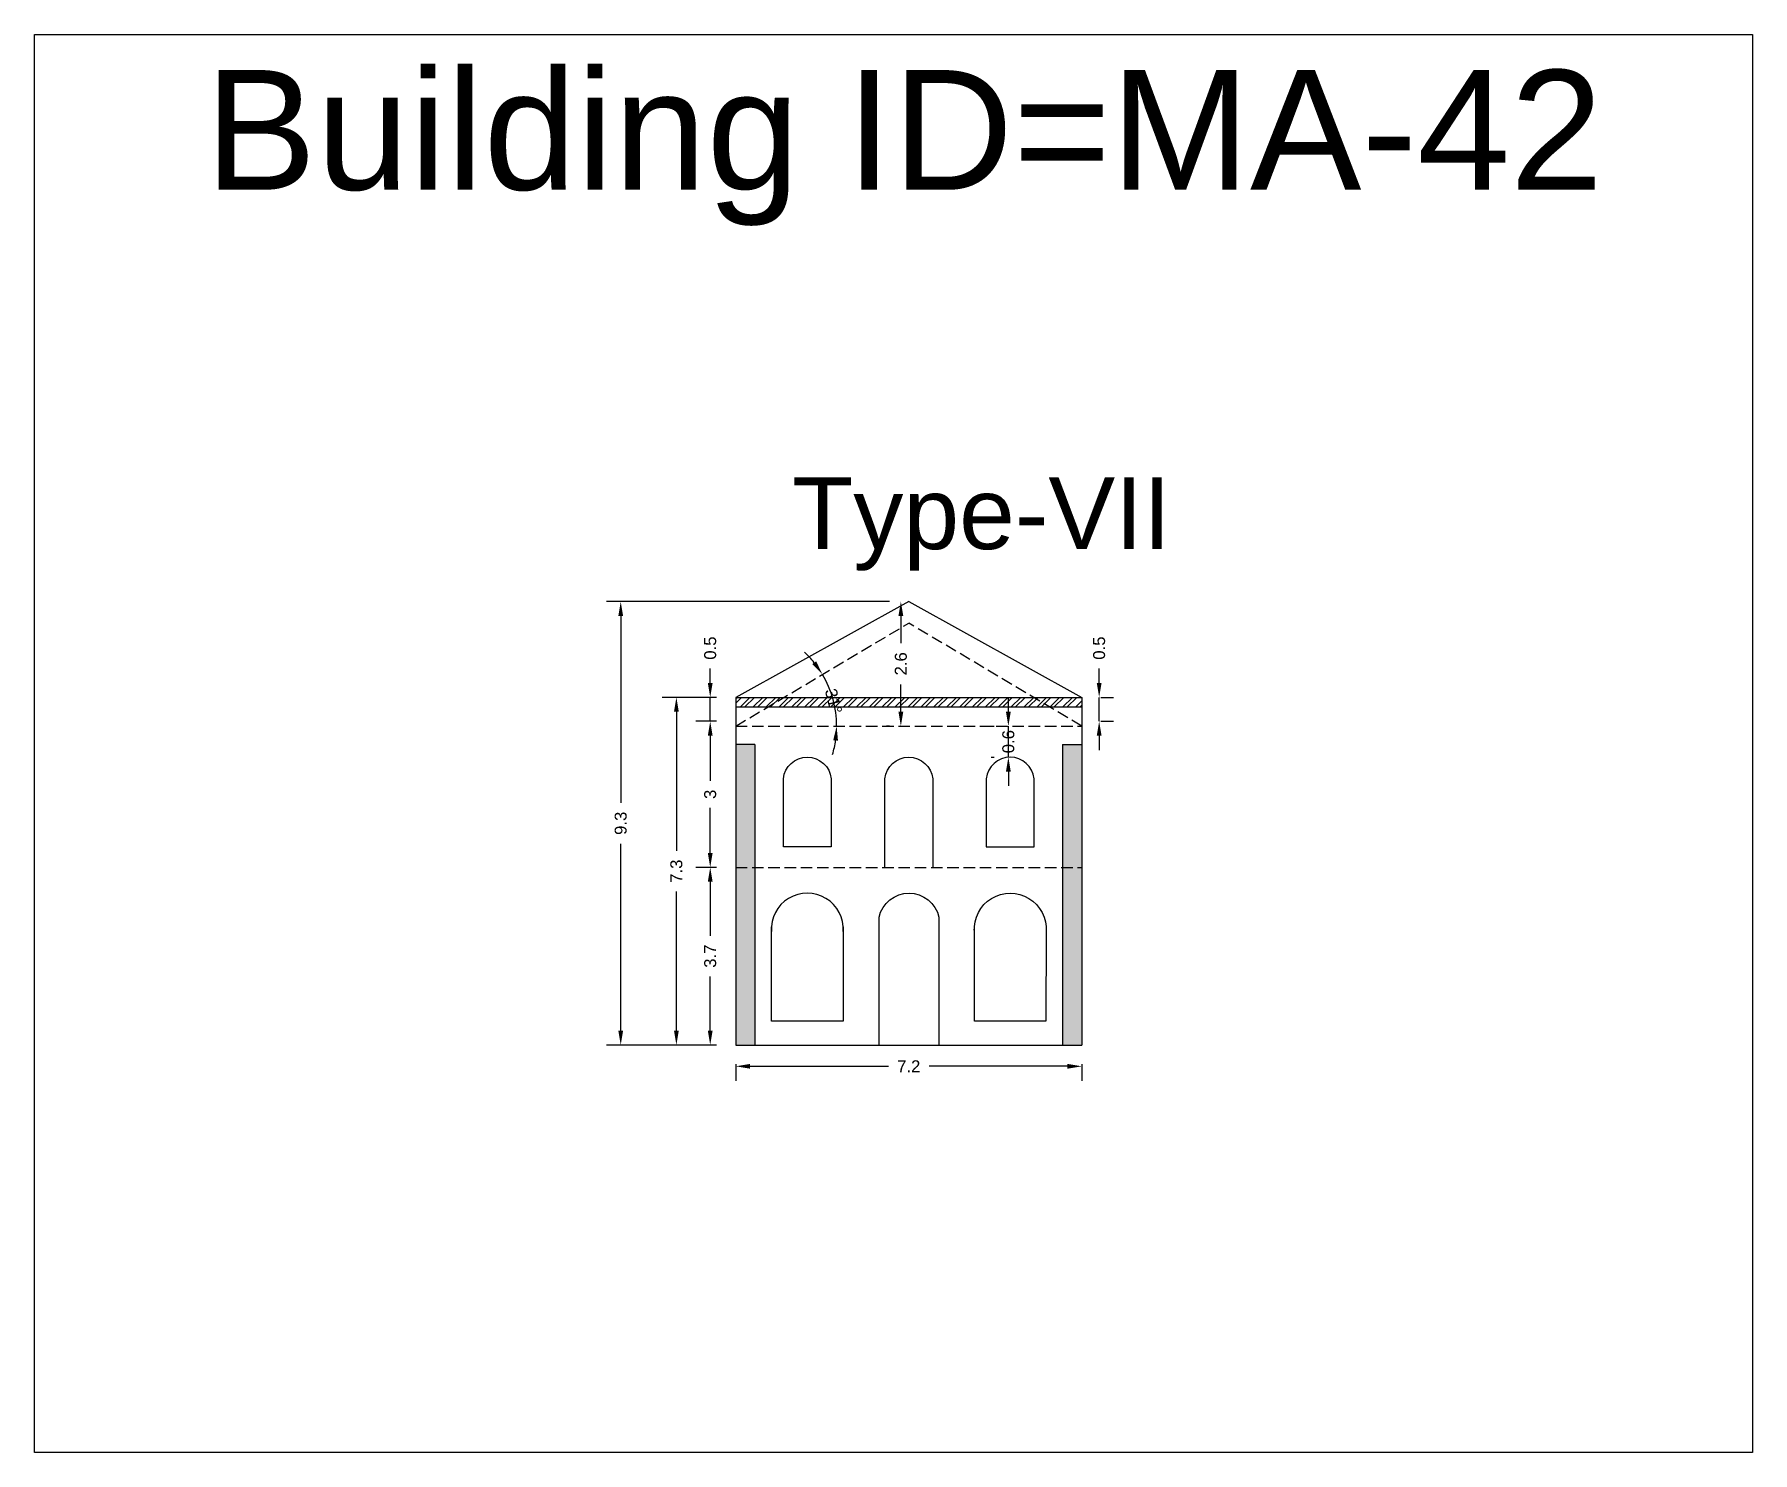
# Model space of a CAD drawing. Header units: metres. Extents: x 3416649 to 3417100, y -6712966 to -6712690.
# Drawn here: x 3416691.54 to 3416727.44, y -6712847.64 to -6712818.02 of the extents above; entities that cross this region are included whole.
import ezdxf

# ---------------------------------------------------------------- set-up
doc = ezdxf.new("R2010")
doc.units = ezdxf.units.M
doc.linetypes.add('ACAD_ISO02W100', pattern=[15, 12, -3])
doc.layers.add('Dotted', color=7, linetype='ACAD_ISO02W100', plot=False)
doc.styles.get("Standard").update_dxf_attribs({"font": 'arial.ttf'})
doc.dimstyles.new('ISO-25', dxfattribs={"dimtxt": 0.25, "dimasz": 0.3, "dimexe": 0.3, "dimexo": 0.4, "dimgap": 0.2, "dimtad": 0, "dimdec": 1, "dimdsep": 46, "dimtxsty": 'Standard', "dimcen": 2.5, "dimadec": 0, "dimazin": 0, "dimtfac": 1, "dimtdec": 1, "dimtmove": 0, "dimatfit": 3, "dimfxl": 1, "dimarcsym": 0})

# ---------------------------------------------------------------- blocks, each defined once
blk = doc.blocks.new('*D338')
at = {"color": 0, "lineweight": -2, "transparency": 16777216}
for p, q in [((3416705.794, -6712835.416), (3416705.361, -6712835.416)), ((3416705.661, -6712835.716), (3416705.661, -6712836.843)), ((3416705.661, -6712838.826), (3416705.661, -6712837.698)), ((3416705.794, -6712839.126), (3416705.361, -6712839.126))]:
    blk.add_line(p, q, dxfattribs=at)
at = {"color": 0, "transparency": 16777216}
for points in [[(3416705.611, -6712835.716), (3416705.711, -6712835.716), (3416705.661, -6712835.416)], [(3416705.611, -6712838.826), (3416705.711, -6712838.826), (3416705.661, -6712839.126)]]:
    blk.add_solid(points, dxfattribs=at)
at = {"layer": 'Defpoints', "color": 0, "transparency": 16777216}
for p in [(3416705.661, -6712835.416), (3416706.194, -6712835.416), (3416706.194, -6712839.126)]:
    blk.add_point(p, dxfattribs=at)
at = {"color": 0, "transparency": 16777216, "insert": (3416705.661, -6712837.271), "char_height": 0.25, "attachment_point": 5, "rotation": 90}
blk.add_mtext('3.7', dxfattribs=at)
blk = doc.blocks.new('*D339')
at = {"color": 0, "lineweight": -2, "transparency": 16777216}
for start, end in [(38.9015, 47.0613), (360, 30.7418), (343.6805, 351.8403)]:
    blk.add_arc((3416706.194, -6712832.466), 2.108, start, end, dxfattribs=at)
at = {"color": 0, "transparency": 16777216}
for points in [[(3416707.875, -6712831.113), (3416707.793, -6712831.17), (3416708.006, -6712831.388)], [(3416708.231, -6712832.762), (3416708.33, -6712832.769), (3416708.302, -6712832.466)]]:
    blk.add_solid(points, dxfattribs=at)
at = {"layer": 'Defpoints', "color": 0, "transparency": 16777216}
for p in [(3416709.809, -6712830.316), (3416708.168, -6712831.728), (3416706.194, -6712832.466), (3416706.194, -6712832.466), (3416713.424, -6712832.466)]:
    blk.add_point(p, dxfattribs=at)
at = {"color": 0, "transparency": 16777216, "insert": (3416708.237, -6712831.946), "char_height": 0.25, "attachment_point": 5, "rotation": 284.2688}
blk.add_mtext('31°', dxfattribs=at)
blk = doc.blocks.new('*D340')
at = {"color": 0, "lineweight": -2, "transparency": 16777216}
for p, q in [((3416705.794, -6712832.366), (3416705.361, -6712832.366)), ((3416705.661, -6712832.666), (3416705.661, -6712833.609)), ((3416705.661, -6712835.116), (3416705.661, -6712834.173)), ((3416705.794, -6712835.416), (3416705.361, -6712835.416))]:
    blk.add_line(p, q, dxfattribs=at)
at = {"color": 0, "transparency": 16777216}
for points in [[(3416705.611, -6712832.666), (3416705.711, -6712832.666), (3416705.661, -6712832.366)], [(3416705.611, -6712835.116), (3416705.711, -6712835.116), (3416705.661, -6712835.416)]]:
    blk.add_solid(points, dxfattribs=at)
at = {"layer": 'Defpoints', "color": 0, "transparency": 16777216}
for p in [(3416705.661, -6712832.366), (3416706.194, -6712832.366), (3416706.194, -6712835.416)]:
    blk.add_point(p, dxfattribs=at)
at = {"color": 0, "transparency": 16777216, "insert": (3416705.661, -6712833.891), "char_height": 0.25, "attachment_point": 5, "rotation": 90}
blk.add_mtext('3', dxfattribs=at)
blk = doc.blocks.new('*D341')
at = {"color": 0, "lineweight": -2, "transparency": 16777216}
for p, q in [((3416706.194, -6712839.526), (3416706.194, -6712839.871)), ((3416706.494, -6712839.571), (3416709.383, -6712839.571)), ((3416713.124, -6712839.571), (3416710.234, -6712839.571)), ((3416713.424, -6712839.526), (3416713.424, -6712839.871))]:
    blk.add_line(p, q, dxfattribs=at)
at = {"color": 0, "transparency": 16777216}
for points in [[(3416706.494, -6712839.521), (3416706.494, -6712839.621), (3416706.194, -6712839.571)], [(3416713.124, -6712839.521), (3416713.124, -6712839.621), (3416713.424, -6712839.571)]]:
    blk.add_solid(points, dxfattribs=at)
at = {"layer": 'Defpoints', "color": 0, "transparency": 16777216}
for p in [(3416706.194, -6712839.126), (3416713.424, -6712839.126), (3416713.424, -6712839.571)]:
    blk.add_point(p, dxfattribs=at)
at = {"color": 0, "transparency": 16777216, "insert": (3416709.809, -6712839.571), "char_height": 0.25, "attachment_point": 5}
blk.add_mtext('7.2', dxfattribs=at)
blk = doc.blocks.new('*D342')
at = {"color": 0, "lineweight": -2, "transparency": 16777216}
for p, q in [((3416709.409, -6712829.866), (3416709.344, -6712829.866)), ((3416709.644, -6712830.166), (3416709.644, -6712830.736)), ((3416709.644, -6712832.166), (3416709.644, -6712831.596)), ((3416709.409, -6712832.466), (3416709.344, -6712832.466))]:
    blk.add_line(p, q, dxfattribs=at)
at = {"color": 0, "transparency": 16777216}
for points in [[(3416709.594, -6712830.166), (3416709.694, -6712830.166), (3416709.644, -6712829.866)], [(3416709.594, -6712832.166), (3416709.694, -6712832.166), (3416709.644, -6712832.466)]]:
    blk.add_solid(points, dxfattribs=at)
at = {"layer": 'Defpoints', "color": 0, "transparency": 16777216}
for p in [(3416709.809, -6712829.866), (3416709.644, -6712832.466), (3416709.809, -6712832.466)]:
    blk.add_point(p, dxfattribs=at)
at = {"color": 0, "transparency": 16777216, "insert": (3416709.644, -6712831.166), "char_height": 0.25, "attachment_point": 5, "rotation": 90}
blk.add_mtext('2.6', dxfattribs=at)
blk = doc.blocks.new('*D343')
at = {"color": 0, "lineweight": -2, "transparency": 16777216}
for p, q in [((3416705.661, -6712831.566), (3416705.661, -6712831.266)), ((3416705.794, -6712831.866), (3416705.361, -6712831.866)), ((3416705.661, -6712832.366), (3416705.661, -6712831.866)), ((3416705.794, -6712832.366), (3416705.361, -6712832.366)), ((3416705.661, -6712832.666), (3416705.661, -6712832.966))]:
    blk.add_line(p, q, dxfattribs=at)
at = {"color": 0, "transparency": 16777216}
for points in [[(3416705.611, -6712831.566), (3416705.711, -6712831.566), (3416705.661, -6712831.866)], [(3416705.611, -6712832.666), (3416705.711, -6712832.666), (3416705.661, -6712832.366)]]:
    blk.add_solid(points, dxfattribs=at)
at = {"layer": 'Defpoints', "color": 0, "transparency": 16777216}
for p in [(3416705.661, -6712831.866), (3416706.194, -6712831.866), (3416706.194, -6712832.366)]:
    blk.add_point(p, dxfattribs=at)
at = {"color": 0, "transparency": 16777216, "insert": (3416705.661, -6712830.837), "char_height": 0.25, "attachment_point": 5, "rotation": 90}
blk.add_mtext('0.5', dxfattribs=at)
blk = doc.blocks.new('*D344')
at = {"color": 0, "lineweight": -2, "transparency": 16777216}
for p, q in [((3416713.787, -6712831.566), (3416713.787, -6712831.266)), ((3416713.787, -6712832.366), (3416713.787, -6712831.866)), ((3416713.824, -6712831.866), (3416714.087, -6712831.866)), ((3416713.824, -6712832.366), (3416714.087, -6712832.366)), ((3416713.787, -6712832.666), (3416713.787, -6712832.966))]:
    blk.add_line(p, q, dxfattribs=at)
at = {"color": 0, "transparency": 16777216}
for points in [[(3416713.737, -6712831.566), (3416713.837, -6712831.566), (3416713.787, -6712831.866)], [(3416713.737, -6712832.666), (3416713.837, -6712832.666), (3416713.787, -6712832.366)]]:
    blk.add_solid(points, dxfattribs=at)
at = {"layer": 'Defpoints', "color": 0, "transparency": 16777216}
for p in [(3416713.424, -6712831.866), (3416713.787, -6712831.866), (3416713.424, -6712832.366)]:
    blk.add_point(p, dxfattribs=at)
at = {"color": 0, "transparency": 16777216, "insert": (3416713.787, -6712830.837), "char_height": 0.25, "attachment_point": 5, "rotation": 90}
blk.add_mtext('0.5', dxfattribs=at)
blk = doc.blocks.new('*D345')
at = {"color": 0, "lineweight": -2, "transparency": 16777216}
for p, q in [((3416705.794, -6712831.866), (3416704.654, -6712831.866)), ((3416704.954, -6712832.166), (3416704.954, -6712835.069)), ((3416704.954, -6712838.826), (3416704.954, -6712835.922)), ((3416705.794, -6712839.126), (3416704.654, -6712839.126))]:
    blk.add_line(p, q, dxfattribs=at)
at = {"color": 0, "transparency": 16777216}
for points in [[(3416704.904, -6712832.166), (3416705.004, -6712832.166), (3416704.954, -6712831.866)], [(3416704.904, -6712838.826), (3416705.004, -6712838.826), (3416704.954, -6712839.126)]]:
    blk.add_solid(points, dxfattribs=at)
at = {"layer": 'Defpoints', "color": 0, "transparency": 16777216}
for p in [(3416704.954, -6712831.866), (3416706.194, -6712831.866), (3416706.194, -6712839.126)]:
    blk.add_point(p, dxfattribs=at)
at = {"color": 0, "transparency": 16777216, "insert": (3416704.954, -6712835.496), "char_height": 0.25, "attachment_point": 5, "rotation": 90}
blk.add_mtext('7.3', dxfattribs=at)
blk = doc.blocks.new('*D346')
at = {"color": 0, "lineweight": -2, "transparency": 16777216}
for p, q in [((3416709.409, -6712829.866), (3416703.491, -6712829.866)), ((3416703.791, -6712830.166), (3416703.791, -6712834.068)), ((3416703.791, -6712838.826), (3416703.791, -6712834.923)), ((3416705.794, -6712839.126), (3416703.491, -6712839.126))]:
    blk.add_line(p, q, dxfattribs=at)
at = {"color": 0, "transparency": 16777216}
for points in [[(3416703.741, -6712830.166), (3416703.841, -6712830.166), (3416703.791, -6712829.866)], [(3416703.741, -6712838.826), (3416703.841, -6712838.826), (3416703.791, -6712839.126)]]:
    blk.add_solid(points, dxfattribs=at)
at = {"layer": 'Defpoints', "color": 0, "transparency": 16777216}
for p in [(3416703.791, -6712829.866), (3416709.809, -6712829.866), (3416706.194, -6712839.126)]:
    blk.add_point(p, dxfattribs=at)
at = {"color": 0, "transparency": 16777216, "insert": (3416703.791, -6712834.496), "char_height": 0.25, "attachment_point": 5, "rotation": 90}
blk.add_mtext('9.3', dxfattribs=at)
blk = doc.blocks.new('*D347')
at = {"color": 0, "lineweight": -2, "transparency": 16777216}
for p, q in [((3416711.89, -6712832.166), (3416711.89, -6712831.866)), ((3416711.529, -6712832.466), (3416711.59, -6712832.466)), ((3416711.89, -6712833.116), (3416711.89, -6712832.466)), ((3416711.529, -6712833.116), (3416711.59, -6712833.116)), ((3416711.89, -6712833.416), (3416711.89, -6712833.716))]:
    blk.add_line(p, q, dxfattribs=at)
at = {"color": 0, "transparency": 16777216}
for points in [[(3416711.84, -6712832.166), (3416711.94, -6712832.166), (3416711.89, -6712832.466)], [(3416711.84, -6712833.416), (3416711.94, -6712833.416), (3416711.89, -6712833.116)]]:
    blk.add_solid(points, dxfattribs=at)
at = {"layer": 'Defpoints', "color": 0, "transparency": 16777216}
for p in [(3416711.89, -6712832.466), (3416711.929, -6712832.466), (3416711.929, -6712833.116)]:
    blk.add_point(p, dxfattribs=at)
at = {"color": 0, "transparency": 16777216, "insert": (3416711.89, -6712832.791), "char_height": 0.25, "attachment_point": 5, "rotation": 90}
blk.add_mtext('0.6', dxfattribs=at)

msp = doc.modelspace()

# ---------------------------------------------------------------- hatches: boundary and pattern name
h = msp.add_hatch()
h.set_pattern_fill('ANSI32', color=256, scale=0.02)
h.set_pattern_definition([(45, (-4.114, 0), (-0.134703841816, 0.134703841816), []), (45, (-4.0242, 0), (-0.134703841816, 0.134703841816), [])])
h.paths.add_polyline_path([(3416713.424, -6712832.066), (3416713.424, -6712831.866), (3416706.194, -6712831.866), (3416706.194, -6712832.066)])
h = msp.add_hatch(color=256)
h.dxf.hatch_style = 1
h.paths.add_polyline_path([(3416713.424, -6712835.416), (3416713.024, -6712835.416), (3416713.024, -6712839.126), (3416713.424, -6712839.126)])
h.paths.add_polyline_path([(3416713.424, -6712832.849), (3416713.024, -6712832.849), (3416713.024, -6712835.416), (3416713.424, -6712835.416)])
h.paths.add_polyline_path([(3416706.594, -6712835.416), (3416706.194, -6712835.416), (3416706.194, -6712839.126), (3416706.594, -6712839.126)])
h.paths.add_polyline_path([(3416706.594, -6712832.849), (3416706.194, -6712832.849), (3416706.194, -6712835.416), (3416706.594, -6712835.416)])

# ---------------------------------------------------------------- linework, layer by layer
msp.add_lwpolyline([(3416691.54, -6712818.02), (3416727.44, -6712818.02), (3416727.44, -6712847.639), (3416691.54, -6712847.639)], close=True)
for points in [[(3416709.809, -6712829.866), (3416706.194, -6712831.866)], [(3416709.809, -6712829.866), (3416713.424, -6712831.866)], [(3416706.194, -6712831.866), (3416713.424, -6712831.866)], [(3416706.194, -6712831.866), (3416706.194, -6712839.126)], [(3416713.424, -6712831.866), (3416713.424, -6712839.126)], [(3416706.194, -6712832.066), (3416713.424, -6712832.066)], [(3416706.594, -6712832.849), (3416706.194, -6712832.849)], [(3416706.594, -6712832.849), (3416706.594, -6712839.126)], [(3416713.024, -6712832.849), (3416713.024, -6712839.126)], [(3416713.024, -6712832.849), (3416713.424, -6712832.849)], [(3416708.439, -6712836.659), (3416708.439, -6712838.626), (3416706.939, -6712838.626), (3416706.939, -6712836.659)], [(3416706.194, -6712839.126), (3416713.424, -6712839.126)]]:
    msp.add_lwpolyline(points)
for points in [[(3416707.189, -6712833.566, -0.9), (3416708.189, -6712833.566), (3416708.189, -6712834.986), (3416707.189, -6712834.986), (3416707.189, -6712833.566)], [(3416709.309, -6712835.416), (3416709.309, -6712833.566, -0.9), (3416710.309, -6712833.566), (3416710.309, -6712835.416)], [(3416709.189, -6712839.126), (3416709.189, -6712836.459, -0.805), (3416710.439, -6712836.459), (3416710.439, -6712839.126)], [(3416711.179, -6712836.756, -1.066667), (3416712.679, -6712836.756), (3416712.676, -6712838.626), (3416711.179, -6712838.626), (3416711.179, -6712836.756), (3416711.177, -6712836.707)]]:
    msp.add_lwpolyline(points, format="xyb")
msp.add_lwpolyline([(3416711.429, -6712834.986), (3416712.429, -6712834.986), (3416712.429, -6712833.566, 0.9), (3416711.429, -6712833.566)], format="xyb", close=True)
msp.add_arc((3416707.689, -6712836.707), 0.752, 356.3048, 183.6952)
at = {"layer": 'Dotted', "ltscale": 0.02}
msp.add_line((3416706.194, -6712835.416), (3416713.424, -6712835.416), dxfattribs=at)
for points in [[(3416706.194, -6712832.466), (3416709.809, -6712830.316)], [(3416713.424, -6712832.466), (3416709.809, -6712830.316)], [(3416706.194, -6712832.466), (3416713.424, -6712832.466)]]:
    msp.add_lwpolyline(points, dxfattribs=at)

# ---------------------------------------------------------------- texts
at = {"attachment_point": 1}
for s, width, insert, char_height in [('Building ID=MA-42', 67.86454, (3416695.103, -6712818.765), 2.5), ('Type-VII ', 9.99112, (3416707.369, -6712827.27), 1.5)]:
    msp.add_mtext_dynamic_manual_height_columns(s, width=width, gutter_width=12.5, heights=[0.517], dxfattribs=dict(at, insert=insert, char_height=char_height))

# ---------------------------------------------------------------- dimensions: what is measured, and where the dimension line sits
for base, p1, p2, picture, middle in [((3416703.791, -6712829.866), (3416706.194, -6712839.126), (3416709.809, -6712829.866), '*D346', (3416703.791, -6712834.496)), ((3416709.644, -6712832.466), (3416709.809, -6712829.866), (3416709.809, -6712832.466), '*D342', (3416709.644, -6712831.166)), ((3416705.661, -6712831.866), (3416706.194, -6712832.366), (3416706.194, -6712831.866), '*D343', (3416705.661, -6712830.837)), ((3416713.787, -6712831.866), (3416713.424, -6712832.366), (3416713.424, -6712831.866), '*D344', (3416713.787, -6712830.837)), ((3416704.954, -6712831.866), (3416706.194, -6712839.126), (3416706.194, -6712831.866), '*D345', (3416704.954, -6712835.496)), ((3416705.660935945, -6712832.365919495), (3416706.193503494, -6712835.415919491), (3416706.193503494, -6712832.365919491), '*D340', (3416705.660935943, -6712833.890919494)), ((3416705.661, -6712835.416), (3416706.194, -6712839.126), (3416706.194, -6712835.416), '*D338', (3416705.661, -6712837.271))]:
    dim = msp.add_linear_dim(base=base, p1=p1, p2=p2, angle=90, dimstyle='ISO-25')
    dim.commit()
    dim.dimension.update_dxf_attribs({"geometry": picture, "text_midpoint": middle})
dim = msp.add_angular_dim_2l(base=(3416708.168, -6712831.728), line1=((3416706.194, -6712832.466), (3416713.424, -6712832.466)), line2=((3416706.194, -6712832.466), (3416709.809, -6712830.316)), dimstyle='ISO-25')
dim.commit()
dim.dimension.update_dxf_attribs({"geometry": '*D339', "text_midpoint": (3416708.237, -6712831.946), "dimtype": 162})
dim = msp.add_linear_dim(base=(3416711.890442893, -6712832.465919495), p1=(3416711.928503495, -6712833.11591949), p2=(3416711.928503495, -6712832.465919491), angle=90, dimstyle='ISO-25')
dim.commit()
dim.dimension.update_dxf_attribs({"geometry": '*D347', "text_midpoint": (3416711.89044289, -6712832.790919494), "dimtype": 160})
dim = msp.add_linear_dim(base=(3416713.424, -6712839.571), p1=(3416706.194, -6712839.126), p2=(3416713.424, -6712839.126), dimstyle='ISO-25')
dim.commit()
dim.dimension.update_dxf_attribs({"geometry": '*D341', "text_midpoint": (3416709.809, -6712839.571)})

doc.saveas('drawing.dxf')
